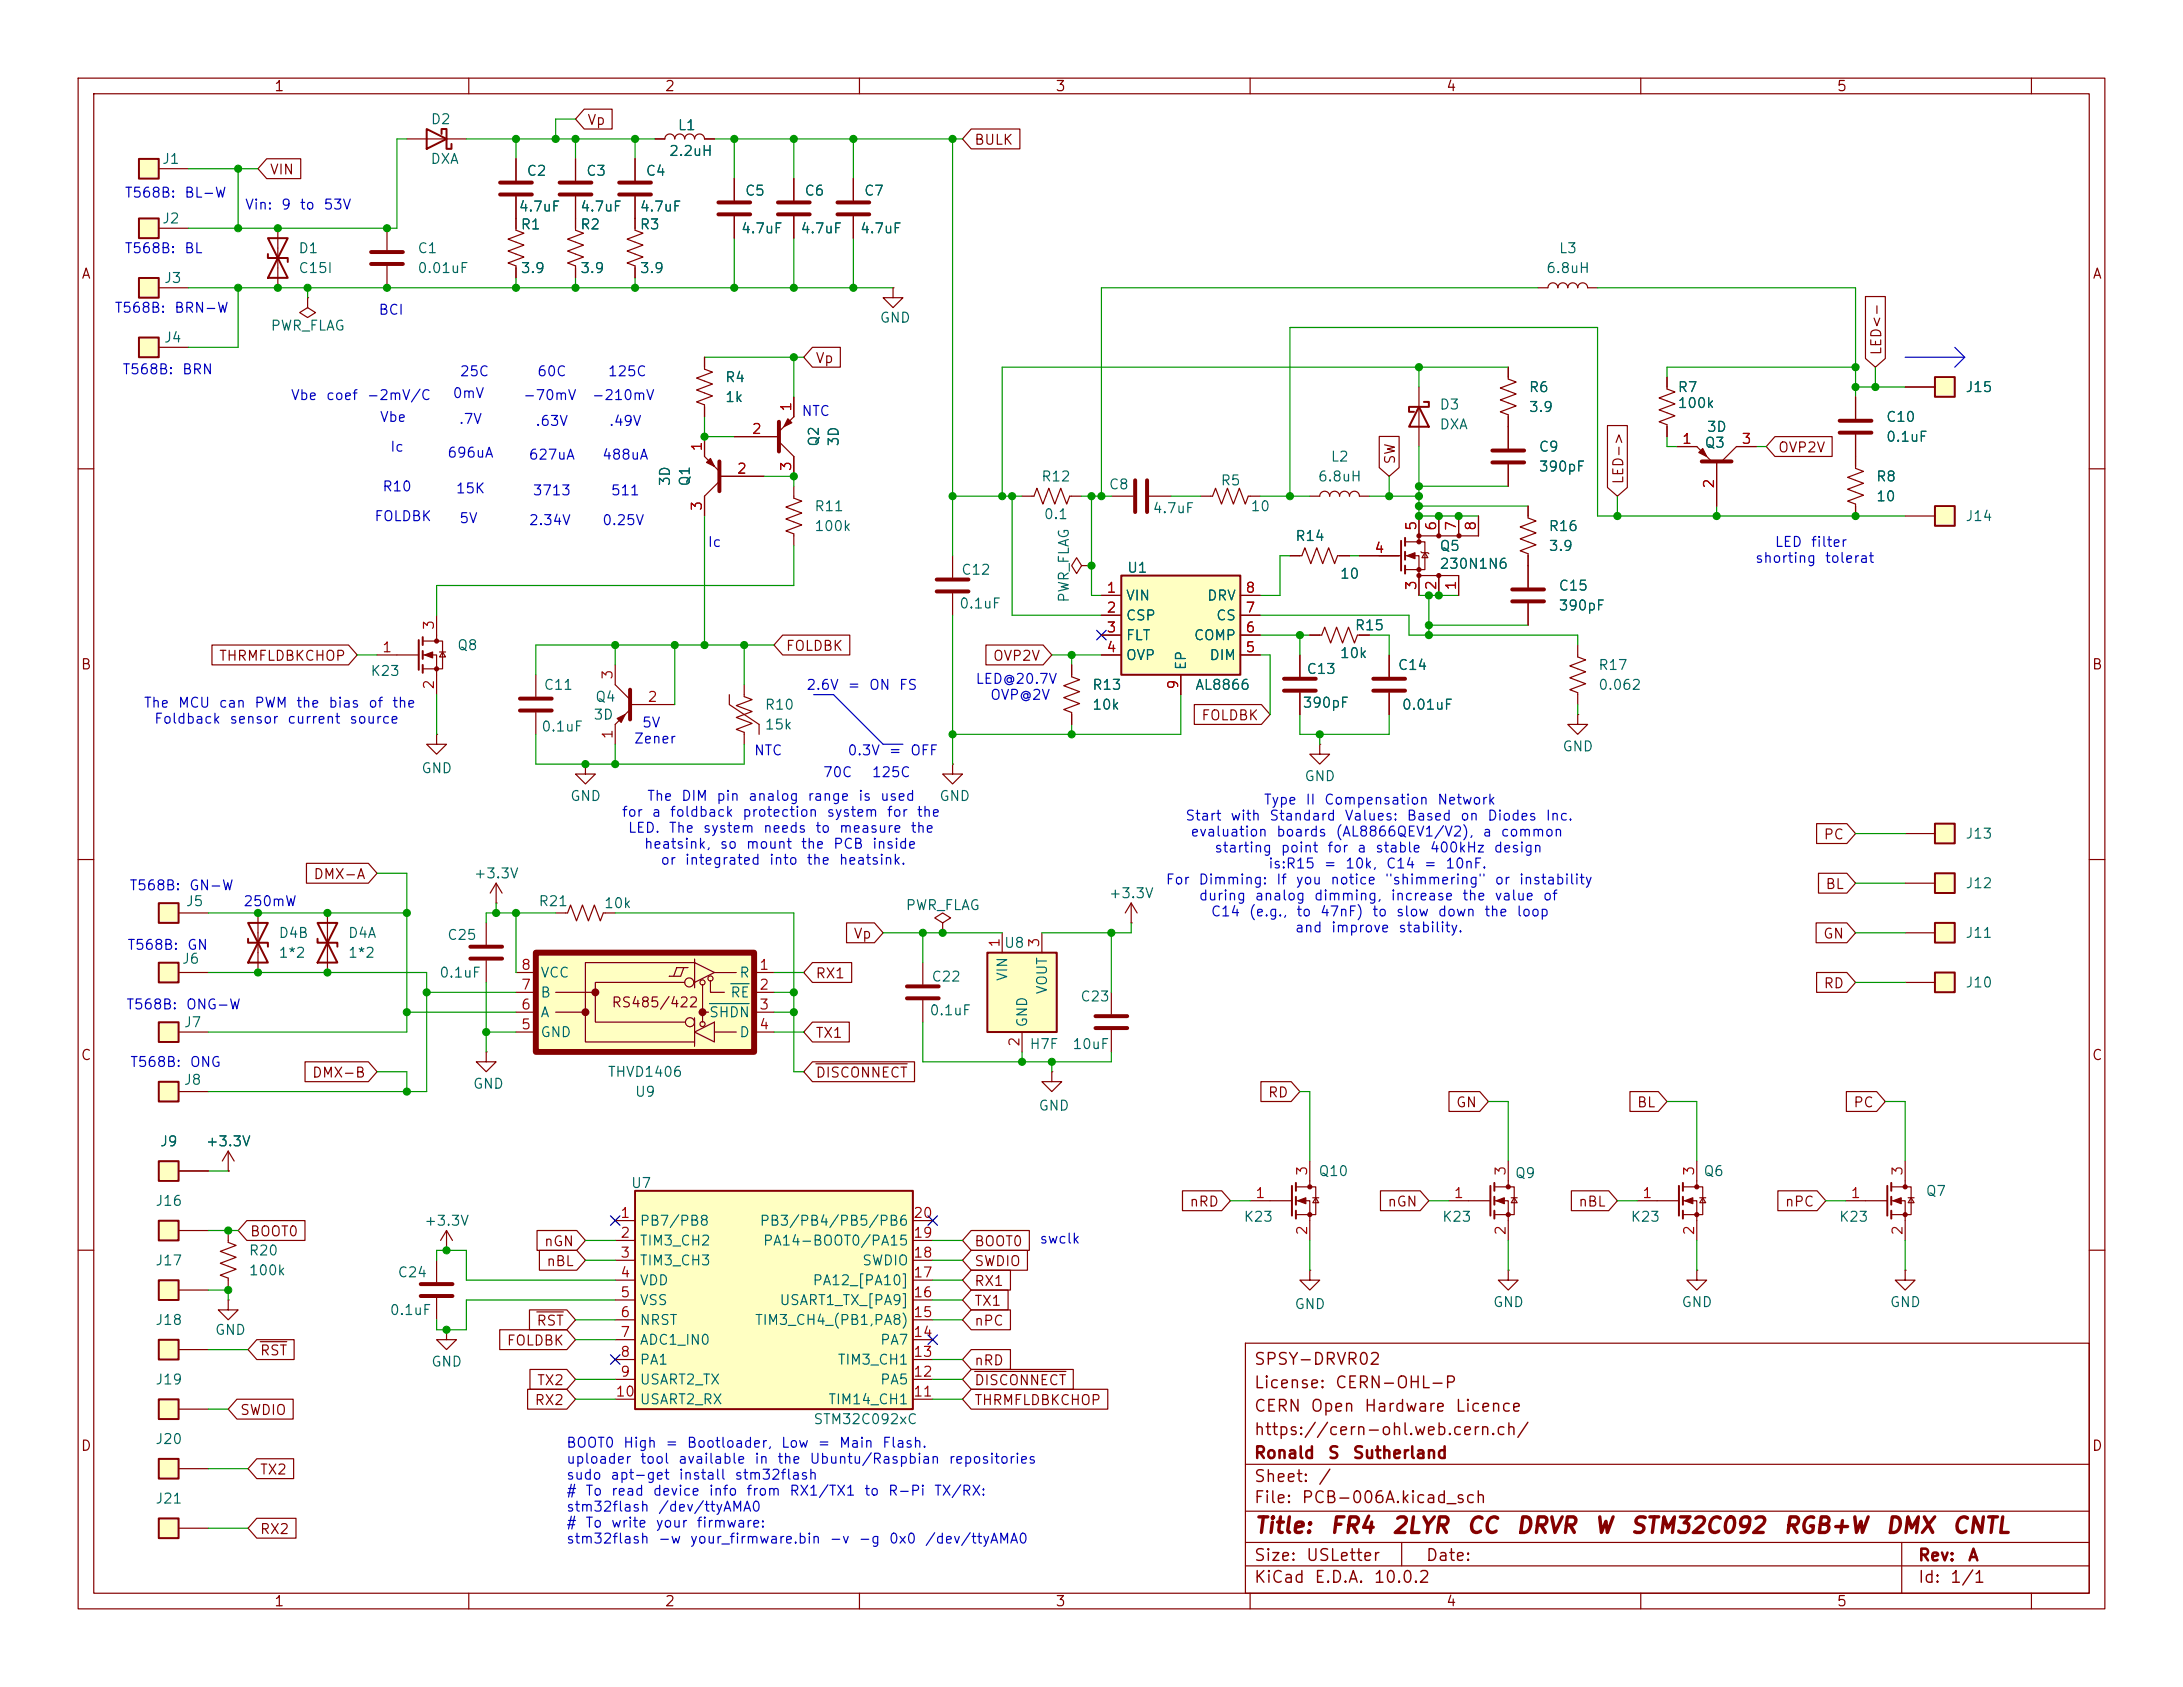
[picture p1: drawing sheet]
<svg xmlns="http://www.w3.org/2000/svg" width="279mm" height="216mm" viewBox="0 0 279 216" stroke-linecap="round" stroke-linejoin="round" font-family="sans-serif">
<defs><g id="words">
<g font-size="2" fill="#840000">
<text x="160.4" y="196.7">Title:</text>
<text x="170.1" y="196.7">FR4</text>
<text x="178" y="196.7">2LYR</text>
<text x="187.6" y="196.7">CC</text>
<text x="193.9" y="196.7">DRVR</text>
<text x="203.9" y="196.7">W</text>
<text x="208.5" y="196.7">STM32C092</text>
<text x="228.1" y="196.7">RGB+W</text>
<text x="241.2" y="196.7">DMX</text>
<text x="249.7" y="196.7">CNTL</text>
</g>
<g font-size="1.5" fill="#840000">
<text x="160.4" y="178">License:</text>
<text x="160.4" y="175">SPSY-DRVR02</text>
<text x="170.8" y="178">CERN-OHL-P</text>
<text x="160.4" y="184">https://cern-ohl.web.cern.ch/</text>
<text x="160.4" y="181">CERN</text>
<text x="167.6" y="181">Open</text>
<text x="174.5" y="181">Hardware</text>
<text x="186.2" y="181">Licence</text>
<text x="160.4" y="190">Sheet:</text>
<text x="160.4" y="187">Ronald</text>
<text x="168.6" y="190">/</text>
<text x="169.9" y="187">S</text>
<text x="173" y="187">Sutherland</text>
<text x="160.4" y="192.7">File:</text>
<text x="166.5" y="192.7">PCB-006A.kicad_sch</text>
<text x="160.4" y="202.9">KiCad</text>
<text x="160.4" y="200.1">Size:</text>
<text x="167.1" y="200.1">USLetter</text>
<text x="168.1" y="202.9">E.D.A.</text>
<text x="175.7" y="202.9">10.0.2</text>
<text x="182.4" y="200.1">Date:</text>
<text x="245.4" y="200.1">Rev:</text>
<text x="245.4" y="202.9">Id:</text>
<text x="249.5" y="202.9">1/1</text>
<text x="251.8" y="200.1">A</text>
</g>
<g font-size="1.3" fill="#840000">
<text x="35" y="12">1</text>
<text x="85" y="12">2</text>
<text x="135" y="12">3</text>
<text x="185" y="12">4</text>
<text x="235" y="12">5</text>
<text x="75.1" y="16.3">Vp</text>
<text x="34.4" y="22.7">VIN</text>
<text x="124.6" y="18.8">BULK</text>
<text x="10.3" y="36">A</text>
<text x="267.7" y="36">A</text>
<text x="104.3" y="46.8">Vp</text>
<text x="241.1" y="45.6" transform="rotate(-90 241.1 45.6)">LED&lt;-</text>
<text x="178.9" y="59.5" transform="rotate(-90 178.9 59.5)">SW</text>
<text x="227.5" y="58.2">OVP2V</text>
<text x="208.1" y="62.1" transform="rotate(-90 208.1 62.1)">LED-&gt;</text>
<text x="100.5" y="83.6">FOLDBK</text>
<text x="10.3" y="86">B</text>
<text x="27.9" y="84.9">THRMFLDBKCHOP</text>
<text x="127" y="84.9">OVP2V</text>
<text x="267.7" y="86">B</text>
<text x="153.7" y="92.5">FOLDBK</text>
<text x="233.3" y="107.7">PC</text>
<text x="40" y="112.8">DMX-A</text>
<text x="233.6" y="114.1">BL</text>
<text x="104.3" y="125.5">RX1</text>
<text x="109.2" y="120.4">Vp</text>
<text x="233.3" y="120.4">GN</text>
<text x="78.2" y="129.2">RS485/422</text>
<text x="233.3" y="126.8">RD</text>
<text x="10.3" y="136">C</text>
<text x="104.3" y="133.1">TX1</text>
<text x="267.7" y="136">C</text>
<text x="39.9" y="138.2">DMX-B</text>
<text x="104.3" y="138.2">DISCONNECT</text>
<text x="162.2" y="140.8">RD</text>
<text x="186.3" y="142">GN</text>
<text x="209.4" y="142">BL</text>
<text x="237.1" y="142">PC</text>
<text x="152.2" y="154.7">nRD</text>
<text x="177.5" y="154.7">nGN</text>
<text x="201.9" y="154.7">nBL</text>
<text x="228.4" y="154.7">nPC</text>
<text x="31.9" y="158.5">BOOT0</text>
<text x="69.5" y="159.8">nGN</text>
<text x="124.6" y="159.8">BOOT0</text>
<text x="69.9" y="162.4">nBL</text>
<text x="124.6" y="167.4">TX1</text>
<text x="124.6" y="162.4">SWDIO</text>
<text x="124.6" y="164.9">RX1</text>
<text x="33.2" y="173.8">RST</text>
<text x="64.8" y="172.5">FOLDBK</text>
<text x="68.6" y="170">RST</text>
<text x="124.6" y="170">nPC</text>
<text x="68.6" y="177.6">TX2</text>
<text x="124.6" y="175.1">nRD</text>
<text x="124.6" y="177.6">DISCONNECT</text>
<text x="10.3" y="186">D</text>
<text x="30.6" y="181.4">SWDIO</text>
<text x="68.3" y="180.1">RX2</text>
<text x="124.6" y="180.1">THRMFLDBKCHOP</text>
<text x="267.7" y="186">D</text>
<text x="33.2" y="189">TX2</text>
<text x="33.2" y="196.6">RX2</text>
<text x="35" y="205.9">1</text>
<text x="85" y="205.9">2</text>
<text x="135" y="205.9">3</text>
<text x="185" y="205.9">4</text>
<text x="235" y="205.9">5</text>
</g>
<g font-size="1.3" fill="#006464">
<text x="55" y="16.2">D2</text>
<text x="86.7" y="17">L1</text>
<text x="20.7" y="21.3">J1</text>
<text x="55" y="21.3">DXA</text>
<text x="67.3" y="22.8">C2</text>
<text x="74.9" y="22.8">C3</text>
<text x="82.6" y="22.8">C4</text>
<text x="85.5" y="20.3">2.2uH</text>
<text x="20.7" y="28.9">J2</text>
<text x="66.3" y="27.4">4.7uF</text>
<text x="66.6" y="29.7">R1</text>
<text x="74.2" y="29.7">R2</text>
<text x="74.2" y="27.4">4.7uF</text>
<text x="81.8" y="29.7">R3</text>
<text x="81.8" y="27.4">4.7uF</text>
<text x="95.3" y="25.4">C5</text>
<text x="102.9" y="25.4">C6</text>
<text x="110.5" y="25.4">C7</text>
<text x="38.1" y="32.7">D1</text>
<text x="38.1" y="35.3">C15I</text>
<text x="53.3" y="32.7">C1</text>
<text x="53.3" y="35.3">0.01uF</text>
<text x="66.6" y="35.3">3.9</text>
<text x="74.2" y="35.3">3.9</text>
<text x="81.8" y="35.3">3.9</text>
<text x="94.8" y="30.2">4.7uF</text>
<text x="102.4" y="30.2">4.7uF</text>
<text x="110" y="30.2">4.7uF</text>
<text x="197.8" y="35.3">6.8uH</text>
<text x="199.4" y="32.7">L3</text>
<text x="20.9" y="36.5">J3</text>
<text x="112.5" y="41.6">GND</text>
<text x="20.9" y="44.2">J4</text>
<text x="34.6" y="42.6">PWR_FLAG</text>
<text x="92.7" y="49.2">R4</text>
<text x="92.7" y="51.8">1k</text>
<text x="184.2" y="52.7">D3</text>
<text x="195.6" y="50.5">R6</text>
<text x="195.6" y="53">3.9</text>
<text x="214.6" y="50.5">R7</text>
<text x="214.6" y="52.5">100k</text>
<text x="251.5" y="50.5">J15</text>
<text x="105.1" y="57.3" transform="rotate(-90 105.1 57.3)">Q2</text>
<text x="107.7" y="57.2" transform="rotate(-90 107.7 57.2)">3D</text>
<text x="170.2" y="59.4">L2</text>
<text x="184.2" y="55.3">DXA</text>
<text x="196.9" y="58.1">C9</text>
<text x="218.1" y="57.6">Q3</text>
<text x="218.4" y="55.6">3D</text>
<text x="241.3" y="54.3">C10</text>
<text x="241.3" y="56.9">0.1uF</text>
<text x="86.1" y="62.3" transform="rotate(-90 86.1 62.3)">3D</text>
<text x="88.6" y="62.3" transform="rotate(-90 88.6 62.3)">Q1</text>
<text x="104.1" y="65.7">R11</text>
<text x="133.2" y="61.9">R12</text>
<text x="141.8" y="62.9">C8</text>
<text x="147.4" y="66">4.7uF</text>
<text x="156.1" y="62.4">R5</text>
<text x="160" y="65.7">10</text>
<text x="168.6" y="61.9">6.8uH</text>
<text x="196.9" y="60.7">390pF</text>
<text x="240" y="61.9">R8</text>
<text x="240" y="64.5">10</text>
<text x="104.1" y="68.3">100k</text>
<text x="133.5" y="66.8">0.1</text>
<text x="165.7" y="69.6">R14</text>
<text x="184.2" y="70.8">Q5</text>
<text x="198.1" y="68.3">R16</text>
<text x="198.1" y="70.8">3.9</text>
<text x="251.5" y="67">J14</text>
<text x="122.9" y="73.9">C12</text>
<text x="137.1" y="77.2" transform="rotate(-90 137.1 77.2)">PWR_FLAG</text>
<text x="144" y="77.2">VIN</text>
<text x="144.2" y="73.6">U1</text>
<text x="154.4" y="77.2">DRV</text>
<text x="171.4" y="74.4">10</text>
<text x="184.2" y="73.1">230N1N6</text>
<text x="199.4" y="75.9">C15</text>
<text x="58.4" y="83.5">Q8</text>
<text x="122.7" y="78.2">0.1uF</text>
<text x="144" y="79.7">CSP</text>
<text x="144" y="82.3">FLT</text>
<text x="152.7" y="82.3">COMP</text>
<text x="155.6" y="79.7">CS</text>
<text x="173.3" y="81">R15</text>
<text x="199.4" y="78.4">390pF</text>
<text x="47.3" y="86.8">K23</text>
<text x="69.5" y="88.6">C11</text>
<text x="139.7" y="88.6">R13</text>
<text x="144" y="84.8">OVP</text>
<text x="152.1" y="85.9" transform="rotate(-90 152.1 85.9)">EP</text>
<text x="152.9" y="88.6">AL8866</text>
<text x="154.7" y="84.8">DIM</text>
<text x="167.1" y="86.6">C13</text>
<text x="171.4" y="84.5">10k</text>
<text x="178.8" y="86.1">C14</text>
<text x="204.5" y="86.1">R17</text>
<text x="204.5" y="88.6">0.062</text>
<text x="69.2" y="93.9">0.1uF</text>
<text x="75.9" y="92.4">3D</text>
<text x="76.1" y="90.1">Q4</text>
<text x="97.8" y="93.7">15k</text>
<text x="97.8" y="91.1">R10</text>
<text x="139.7" y="91.1">10k</text>
<text x="166.6" y="90.9">390pF</text>
<text x="179.3" y="91.1">0.01uF</text>
<text x="53.8" y="99.3">GND</text>
<text x="166.9" y="100.3">GND</text>
<text x="199.9" y="96.5">GND</text>
<text x="72.9" y="102.8">GND</text>
<text x="120.1" y="102.8">GND</text>
<text x="251.5" y="107.6">J13</text>
<text x="60.6" y="112.7">+3.3V</text>
<text x="251.5" y="114">J12</text>
<text x="23.7" y="116.3">J5</text>
<text x="68.8" y="116.3">R21</text>
<text x="77.2" y="116.5">10k</text>
<text x="115.8" y="116.8">PWR_FLAG</text>
<text x="141.8" y="115.3">+3.3V</text>
<text x="23.2" y="123.7">J6</text>
<text x="35.6" y="120.4">D4B</text>
<text x="35.6" y="122.9">1*2</text>
<text x="44.5" y="120.4">D4A</text>
<text x="44.5" y="122.9">1*2</text>
<text x="56.1" y="125.4">0.1uF</text>
<text x="57.2" y="120.6">C25</text>
<text x="69.1" y="125.4">VCC</text>
<text x="94.5" y="125.4">R</text>
<text x="119.1" y="125.9">C22</text>
<text x="128.4" y="121.6">U8</text>
<text x="129.2" y="125.7" transform="rotate(-90 129.2 125.7)">VIN</text>
<text x="251.5" y="120.3">J11</text>
<text x="23.4" y="131.8">J7</text>
<text x="69.1" y="130.5">A</text>
<text x="69.1" y="128">B</text>
<text x="90.7" y="130.5">SHDN</text>
<text x="93.4" y="128">RE</text>
<text x="118.9" y="130.3">0.1uF</text>
<text x="131.8" y="131.6" transform="rotate(-90 131.8 131.6)">GND</text>
<text x="134.3" y="127.3" transform="rotate(-90 134.3 127.3)">VOUT</text>
<text x="138.2" y="128.5">C23</text>
<text x="251.5" y="126.7">J10</text>
<text x="69.1" y="133.1">GND</text>
<text x="94.5" y="133.1">D</text>
<text x="131.7" y="134.6">H7F</text>
<text x="137.2" y="134.6">10uF</text>
<text x="23.4" y="139.1">J8</text>
<text x="60.4" y="139.7">GND</text>
<text x="77.7" y="138.1">THVD1406</text>
<text x="81.2" y="140.7">U9</text>
<text x="132.8" y="142.4">GND</text>
<text x="20.4" y="147">J9</text>
<text x="26.3" y="147">+3.3V</text>
<text x="19.8" y="154.6">J16</text>
<text x="80.7" y="152.4">U7</text>
<text x="168.7" y="150.8">Q10</text>
<text x="193.8" y="151.1">Q9</text>
<text x="217.9" y="150.8">Q6</text>
<text x="246.4" y="153.4">Q7</text>
<text x="31.8" y="161">R20</text>
<text x="54.2" y="157.2">+3.3V</text>
<text x="81.8" y="157.2">PB7/PB8</text>
<text x="81.8" y="159.7">TIM3_CH2</text>
<text x="97.1" y="157.2">PB3/PB4/PB5/PB6</text>
<text x="97.6" y="159.7">PA14-BOOT0/PA15</text>
<text x="159.1" y="156.7">K23</text>
<text x="184.5" y="156.7">K23</text>
<text x="208.6" y="156.7">K23</text>
<text x="235.3" y="156.7">K23</text>
<text x="19.8" y="162.3">J17</text>
<text x="31.8" y="163.5">100k</text>
<text x="50.8" y="163.8">C24</text>
<text x="81.8" y="162.3">TIM3_CH3</text>
<text x="81.8" y="164.8">VDD</text>
<text x="81.8" y="167.3">VSS</text>
<text x="99.7" y="167.3">USART1_TX_[PA9]</text>
<text x="103.9" y="164.8">PA12_[PA10]</text>
<text x="110.3" y="162.3">SWDIO</text>
<text x="165.6" y="167.8">GND</text>
<text x="191" y="167.6">GND</text>
<text x="215.1" y="167.6">GND</text>
<text x="241.8" y="167.6">GND</text>
<text x="19.8" y="169.9">J18</text>
<text x="27.4" y="171.2">GND</text>
<text x="49.8" y="168.6">0.1uF</text>
<text x="81.8" y="169.9">NRST</text>
<text x="81.8" y="172.4">ADC1_IN0</text>
<text x="96.5" y="169.9">TIM3_CH4_(PB1,PA8)</text>
<text x="112.6" y="172.4">PA7</text>
<text x="19.8" y="177.5">J19</text>
<text x="55.1" y="175.2">GND</text>
<text x="81.8" y="175">PA1</text>
<text x="81.8" y="177.5">USART2_TX</text>
<text x="107.1" y="175">TIM3_CH1</text>
<text x="112.6" y="177.5">PA5</text>
<text x="19.8" y="185.1">J20</text>
<text x="81.8" y="180">USART2_RX</text>
<text x="104" y="182.6">STM32C092xC</text>
<text x="105.9" y="180">TIM14_CH1</text>
<text x="19.8" y="192.7">J21</text>
</g>
<g font-size="1.3" fill="#0000c2">
<text x="15.9" y="25.6">T568B:</text>
<text x="23.5" y="25.6">BL-W</text>
<text x="31.3" y="27.1">Vin:</text>
<text x="35.9" y="27.1">9</text>
<text x="38.3" y="27.1">to</text>
<text x="41.3" y="27.1">53V</text>
<text x="15.9" y="32.7">T568B:</text>
<text x="23.5" y="32.7">BL</text>
<text x="14.6" y="40.3">T568B:</text>
<text x="22.2" y="40.3">BRN-W</text>
<text x="48.4" y="40.6">BCI</text>
<text x="15.6" y="48.2">T568B:</text>
<text x="23.2" y="48.2">BRN</text>
<text x="37.1" y="51.5">Vbe</text>
<text x="41.6" y="51.5">coef</text>
<text x="46.9" y="51.5">-2mV/C</text>
<text x="57.8" y="51.3">0mV</text>
<text x="58.8" y="48.5">25C</text>
<text x="66.9" y="51.5">-70mV</text>
<text x="68.7" y="48.5">60C</text>
<text x="75.7" y="51.5">-210mV</text>
<text x="77.7" y="48.5">125C</text>
<text x="102.5" y="53.6">NTC</text>
<text x="48.5" y="54.3">Vbe</text>
<text x="49.9" y="58.1">Ic</text>
<text x="57.2" y="58.9">696uA</text>
<text x="58.6" y="54.6">.7V</text>
<text x="67.6" y="59.1">627uA</text>
<text x="68.5" y="54.8">.63V</text>
<text x="77" y="59.1">488uA</text>
<text x="77.9" y="54.8">.49V</text>
<text x="48.9" y="63.2">R10</text>
<text x="58.3" y="63.5">15K</text>
<text x="68.1" y="63.7">3713</text>
<text x="78.1" y="63.7">511</text>
<text x="47.8" y="67">FOLDBK</text>
<text x="58.7" y="67.3">5V</text>
<text x="67.6" y="67.5">2.34V</text>
<text x="77" y="67.5">0.25V</text>
<text x="90.5" y="70.3">Ic</text>
<text x="227.1" y="70.3">LED</text>
<text x="231.7" y="70.3">filter</text>
<text x="224.6" y="72.4">shorting</text>
<text x="233.5" y="72.4">tolerat</text>
<text x="103.1" y="88.6">2.6V</text>
<text x="108.4" y="88.6">=</text>
<text x="111.1" y="88.6">ON</text>
<text x="115" y="88.6">FS</text>
<text x="124.8" y="87.8">LED@20.7V</text>
<text x="126.6" y="89.9">OVP@2V</text>
<text x="18.3" y="90.9">The</text>
<text x="19.6" y="92.9">Foldback</text>
<text x="22.7" y="90.9">MCU</text>
<text x="27.9" y="90.9">can</text>
<text x="29.3" y="92.9">sensor</text>
<text x="32.5" y="90.9">PWM</text>
<text x="36.7" y="92.9">current</text>
<text x="37.8" y="90.9">the</text>
<text x="41.9" y="90.9">bias</text>
<text x="44.6" y="92.9">source</text>
<text x="47" y="90.9">of</text>
<text x="50.1" y="90.9">the</text>
<text x="81.1" y="95.5">Zener</text>
<text x="82.1" y="93.4">5V</text>
<text x="96.4" y="97">NTC</text>
<text x="105.2" y="99.8">70C</text>
<text x="108.4" y="97">0.3V</text>
<text x="111.5" y="99.8">125C</text>
<text x="113.7" y="97">=</text>
<text x="116.4" y="97">OFF</text>
<text x="79.5" y="104.8">for</text>
<text x="80.3" y="106.9">LED.</text>
<text x="82.7" y="102.8">The</text>
<text x="83.3" y="104.8">a</text>
<text x="85.5" y="106.9">The</text>
<text x="85.6" y="104.8">foldback</text>
<text x="87.1" y="102.8">DIM</text>
<text x="89.9" y="106.9">system</text>
<text x="91.6" y="102.8">pin</text>
<text x="94.9" y="104.8">protection</text>
<text x="95.7" y="102.8">analog</text>
<text x="97.6" y="106.9">needs</text>
<text x="103.3" y="102.8">range</text>
<text x="104.3" y="106.9">to</text>
<text x="105.7" y="104.8">system</text>
<text x="107.3" y="106.9">measure</text>
<text x="109.7" y="102.8">is</text>
<text x="112.6" y="102.8">used</text>
<text x="113.4" y="104.8">for</text>
<text x="116.5" y="106.9">the</text>
<text x="117.2" y="104.8">the</text>
<text x="151.6" y="105.3">Start</text>
<text x="152.3" y="107.4">evaluation</text>
<text x="157.4" y="105.3">with</text>
<text x="161.7" y="103.3">Type</text>
<text x="162.4" y="105.3">Standard</text>
<text x="163.3" y="107.4">boards</text>
<text x="167" y="103.3">II</text>
<text x="169.4" y="103.3">Compensation</text>
<text x="170.8" y="107.4">(AL8866QEV1/V2),</text>
<text x="172" y="105.3">Values:</text>
<text x="180" y="105.3">Based</text>
<text x="183.9" y="103.3">Network</text>
<text x="186.8" y="105.3">on</text>
<text x="189.7" y="107.4">a</text>
<text x="190.3" y="105.3">Diodes</text>
<text x="192" y="107.4">common</text>
<text x="197.7" y="105.3">Inc.</text>
<text x="82.3" y="108.9">heatsink,</text>
<text x="84.5" y="111">or</text>
<text x="87.6" y="111">integrated</text>
<text x="92" y="108.9">so</text>
<text x="95.4" y="108.9">mount</text>
<text x="98.3" y="111">into</text>
<text x="102.4" y="108.9">the</text>
<text x="103.1" y="111">the</text>
<text x="106.6" y="108.9">PCB</text>
<text x="107.3" y="111">heatsink.</text>
<text x="111.5" y="108.9">inside</text>
<text x="149.1" y="113.5">For</text>
<text x="153.3" y="113.5">Dimming:</text>
<text x="155.3" y="109.4">starting</text>
<text x="162.2" y="111.5">is:R15</text>
<text x="163.2" y="113.5">If</text>
<text x="163.8" y="109.4">point</text>
<text x="165.7" y="113.5">you</text>
<text x="169.3" y="111.5">=</text>
<text x="169.8" y="109.4">for</text>
<text x="170.2" y="113.5">notice</text>
<text x="172.1" y="111.5">10k,</text>
<text x="173.6" y="109.4">a</text>
<text x="175.9" y="109.4">stable</text>
<text x="177.2" y="113.5">&quot;shimmering&quot;</text>
<text x="177.3" y="111.5">C14</text>
<text x="182.2" y="111.5">=</text>
<text x="182.9" y="109.4">400kHz</text>
<text x="184.9" y="111.5">10nF.</text>
<text x="191.1" y="109.4">design</text>
<text x="191.2" y="113.5">or</text>
<text x="194.3" y="113.5">instability</text>
<text x="16.5" y="114.3">T568B:</text>
<text x="24.1" y="114.3">GN-W</text>
<text x="31.1" y="116.3">250mW</text>
<text x="153.3" y="115.6">during</text>
<text x="154.9" y="117.6">C14</text>
<text x="159.7" y="117.6">(e.g.,</text>
<text x="160.5" y="115.6">analog</text>
<text x="165.7" y="119.6">and</text>
<text x="165.8" y="117.6">to</text>
<text x="168.1" y="115.6">dimming,</text>
<text x="168.9" y="117.6">47nF)</text>
<text x="170.3" y="119.6">improve</text>
<text x="175.5" y="117.6">to</text>
<text x="177.9" y="115.6">increase</text>
<text x="178.6" y="117.6">slow</text>
<text x="178.9" y="119.6">stability.</text>
<text x="183.9" y="117.6">down</text>
<text x="187.1" y="115.6">the</text>
<text x="189.9" y="117.6">the</text>
<text x="191.2" y="115.6">value</text>
<text x="194" y="117.6">loop</text>
<text x="197.4" y="115.6">of</text>
<text x="16.2" y="121.9">T568B:</text>
<text x="23.9" y="121.9">GN</text>
<text x="16.1" y="129.5">T568B:</text>
<text x="23.7" y="129.5">ONG-W</text>
<text x="16.6" y="136.9">T568B:</text>
<text x="24.2" y="136.9">ONG</text>
<text x="133" y="159.5">swclk</text>
<text x="72.4" y="185.6">BOOT0</text>
<text x="79.7" y="185.6">High</text>
<text x="85.1" y="185.6">=</text>
<text x="87.8" y="185.6">Bootloader,</text>
<text x="99.9" y="185.6">Low</text>
<text x="104.6" y="185.6">=</text>
<text x="107.3" y="185.6">Main</text>
<text x="112.8" y="185.6">Flash.</text>
<text x="72.4" y="187.6">uploader</text>
<text x="72.4" y="189.7">sudo</text>
<text x="72.4" y="191.7">#</text>
<text x="74.8" y="191.7">To</text>
<text x="78" y="189.7">apt-get</text>
<text x="78.1" y="191.7">read</text>
<text x="81.8" y="187.6">tool</text>
<text x="83.5" y="191.7">device</text>
<text x="86.7" y="187.6">available</text>
<text x="86.8" y="189.7">install</text>
<text x="90.6" y="191.7">info</text>
<text x="93.9" y="189.7">stm32flash</text>
<text x="95.4" y="191.7">from</text>
<text x="96.5" y="187.6">in</text>
<text x="99.4" y="187.6">the</text>
<text x="100.9" y="191.7">RX1/TX1</text>
<text x="103.5" y="187.6">Ubuntu/Raspbian</text>
<text x="110.5" y="191.7">to</text>
<text x="113.6" y="191.7">R-Pi</text>
<text x="119.5" y="191.7">TX/RX:</text>
<text x="121.3" y="187.6">repositories</text>
<text x="72.4" y="193.8">stm32flash</text>
<text x="72.4" y="195.8">#</text>
<text x="72.4" y="197.9">stm32flash</text>
<text x="74.8" y="195.8">To</text>
<text x="78.1" y="195.8">write</text>
<text x="83.8" y="195.8">your</text>
<text x="84.1" y="193.8">/dev/ttyAMA0</text>
<text x="84.1" y="197.9">-w</text>
<text x="88.2" y="197.9">your_firmware.bin</text>
<text x="89" y="195.8">firmware:</text>
<text x="106.1" y="197.9">-v</text>
<text x="109.8" y="197.9">-g</text>
<text x="113.7" y="197.9">0x0</text>
<text x="118.3" y="197.9">/dev/ttyAMA0</text>
</g>
<g font-size="1.3" fill="#a90000">
<text x="101.6" y="52.8" transform="rotate(-90 101.6 52.8)">1</text>
<text x="90.1" y="57.9" transform="rotate(-90 90.1 57.9)">1</text>
<text x="96.1" y="55.9">2</text>
<text x="215.2" y="57.1">1</text>
<text x="222.8" y="57.1">3</text>
<text x="90.1" y="65.5" transform="rotate(-90 90.1 65.5)">3</text>
<text x="94.2" y="60.9">2</text>
<text x="101.6" y="60.4" transform="rotate(-90 101.6 60.4)">3</text>
<text x="219.7" y="62.6" transform="rotate(-90 219.7 62.6)">2</text>
<text x="175.8" y="71.1">4</text>
<text x="181.6" y="68" transform="rotate(-90 181.6 68)">5</text>
<text x="184.1" y="68" transform="rotate(-90 184.1 68)">6</text>
<text x="186.7" y="68" transform="rotate(-90 186.7 68)">7</text>
<text x="189.2" y="68" transform="rotate(-90 189.2 68)">8</text>
<text x="141.5" y="76.2">1</text>
<text x="159.3" y="76.2">8</text>
<text x="181.6" y="75.6" transform="rotate(-90 181.6 75.6)">3</text>
<text x="184.1" y="75.6" transform="rotate(-90 184.1 75.6)">2</text>
<text x="186.7" y="75.6" transform="rotate(-90 186.7 75.6)">1</text>
<text x="48.8" y="83.8">1</text>
<text x="55.9" y="80.7" transform="rotate(-90 55.9 80.7)">3</text>
<text x="141.5" y="78.7">2</text>
<text x="141.5" y="81.3">3</text>
<text x="141.5" y="83.8">4</text>
<text x="159.3" y="83.8">5</text>
<text x="159.3" y="81.3">6</text>
<text x="159.3" y="78.7">7</text>
<text x="55.9" y="88.3" transform="rotate(-90 55.9 88.3)">2</text>
<text x="78.7" y="87.1" transform="rotate(-90 78.7 87.1)">3</text>
<text x="151.1" y="88.3" transform="rotate(-90 151.1 88.3)">9</text>
<text x="78.7" y="94.7" transform="rotate(-90 78.7 94.7)">1</text>
<text x="82.8" y="90.1">2</text>
<text x="66.6" y="124.4">8</text>
<text x="97.1" y="124.4">1</text>
<text x="128.2" y="121.4" transform="rotate(-90 128.2 121.4)">1</text>
<text x="133.3" y="121.4" transform="rotate(-90 133.3 121.4)">3</text>
<text x="66.6" y="129.5">6</text>
<text x="66.6" y="127">7</text>
<text x="97.1" y="127">2</text>
<text x="97.1" y="129.5">3</text>
<text x="66.6" y="132.1">5</text>
<text x="97.1" y="132.1">4</text>
<text x="130.8" y="134.1" transform="rotate(-90 130.8 134.1)">2</text>
<text x="160.6" y="153.6">1</text>
<text x="167.6" y="150.6" transform="rotate(-90 167.6 150.6)">3</text>
<text x="186" y="153.6">1</text>
<text x="193" y="150.6" transform="rotate(-90 193 150.6)">3</text>
<text x="210.1" y="153.6">1</text>
<text x="217.1" y="150.6" transform="rotate(-90 217.1 150.6)">3</text>
<text x="236.8" y="153.6">1</text>
<text x="243.8" y="150.6" transform="rotate(-90 243.8 150.6)">3</text>
<text x="79.3" y="156.2">1</text>
<text x="79.3" y="158.7">2</text>
<text x="79.3" y="161.3">3</text>
<text x="116.8" y="161.3">18</text>
<text x="116.8" y="158.7">19</text>
<text x="116.8" y="156.2">20</text>
<text x="167.6" y="158.2" transform="rotate(-90 167.6 158.2)">2</text>
<text x="193" y="158.2" transform="rotate(-90 193 158.2)">2</text>
<text x="217.1" y="158.2" transform="rotate(-90 217.1 158.2)">2</text>
<text x="243.8" y="158.2" transform="rotate(-90 243.8 158.2)">2</text>
<text x="79.3" y="163.8">4</text>
<text x="79.3" y="166.3">5</text>
<text x="116.8" y="166.3">16</text>
<text x="116.8" y="163.8">17</text>
<text x="79.3" y="168.9">6</text>
<text x="79.3" y="171.4">7</text>
<text x="79.3" y="174">8</text>
<text x="116.8" y="174">13</text>
<text x="116.8" y="171.4">14</text>
<text x="116.8" y="168.9">15</text>
<text x="78.7" y="179">10</text>
<text x="79.3" y="176.5">9</text>
<text x="116.8" y="179">11</text>
<text x="116.8" y="176.5">12</text>
</g>
</g></defs>
<g fill="none" stroke="#840000" stroke-width=".15">
<path d="M10 10h259.4v195.9h-259.4zM12 12h255.4v191.9h-255.4zM60 10v2M110 10v2M160 10v2M210 10v2M260 10v2M213.4 48.3v1.5l1 .4-2.1 .7 2.1 .8-2.1 .8 2.1 .7-2.1 .8 1.1 .4v1.5M10 60h2M267.4 60h2M10 110h2M267.4 110h2"/>
<path d="M142.2 127v2.8M142.2 131.8v2.8M10 160h2M159.4 171.9h108v32h-108zM267.4 160h2M159.4 197.4h108M159.4 193.4h108M159.4 187.4h108M179.4 197.4v3M243.4 197.4v6.5M60 203.9v2M110 203.9v2"/>
<path d="M159.4 200.4h108M160 203.9v2M210 203.9v2M260 203.9v2"/>
</g>
<path d="M140.2 130h4.1M140.2 131.6h4.1" fill="none" stroke="#840000" stroke-width=".51"/>
<path d="M68.6 121.9h27.9v12.7h-27.9z" fill="#ffffc2"/>
<g fill="none" stroke="#840000" stroke-width=".15">
<path d="M165.1 71.1h1.5l.4-1 .8 2 .7-2 .8 2 .8-2 .7 2 .4-1h1.5M66 132.1h2.6M66 124.5h2.6M66 127h2.6M66 129.5h2.6M71.1 127h5.1M71.1 129.5h3.8M85.7 124.9h1.4M86.6 123.9l-.4 1M86.6 123.8h1.5M87.5 123.9l-.4 1M87.6 125.7h-11.4v5.1h11.4"/>
<path d="M88.9 130.3v3.6M88.9 123.2l2.5 1.3-2.5 1.2zM88.9 132.1l2.5-1.3v2.6zM88.9 122.7v.5h-14v10.2h14M88.9 125.7v.7M89.9 126v3.5M90.7 129.5h-.8v1.3M90.9 125.5v1.5h1.8M91.4 132.1h2.8M91.4 124.5h2.8M96.5 132.1h2.6M96.5 124.5h2.6"/>
<path d="M96.5 127h2.6M96.5 129.5h2.6"/>
<circle cx="88.2" cy="125.7" r=".58"/>
<circle cx="88.3" cy="130.8" r=".58"/>
<circle cx="89.9" cy="131.1" r=".32"/>
<circle cx="89.9" cy="125.7" r=".32"/>
<circle cx="90.9" cy="125.2" r=".32"/>
</g>
<path d="M68.6 121.9h27.9v12.7h-27.9z" fill="none" stroke="#840000" stroke-width=".76"/>
<g fill="#840000" stroke="#840000" stroke-width=".51">
<circle cx="89.9" cy="129.5" r=".25"/>
<circle cx="76.2" cy="127" r=".25"/>
<circle cx="74.9" cy="129.5" r=".25"/>
</g>
<path d="M90.8 128.4h5.1M93.5 125.9h2.4" fill="none" stroke="#006464" stroke-width=".15"/>
<path d="M247.6 118.1h2.6v2.5h-2.6z" fill="#ffffc2"/>
<path d="M247.6 118.1h2.6v2.5h-2.6zM190.8 151.8v3.8M191.3 151.4v1M191.3 153.2v1M191.3 154.9v1.1" fill="none" stroke="#840000" stroke-width=".25"/>
<path d="M114.3 36.8v1.3h1.3l-1.3 1.3-1.3-1.3h1.3M114.3 36.8h.1M237.5 58.4v1.5l1 .4-2 .8 2 .7-2 .8 2 .8-2 .7 1 .4v1.5M142.2 63.5h2.8M147.1 63.5h2.8M243.8 119.4h3.8M185.4 153.7h5.4M191.3 151.9h2.5v3.5h-2.5M191.3 153.7h1.7v5.1M193 148.6v3.3M193.4 153.3h.8M193.8 153.3l.4 .6h-.8z" fill="none" stroke="#840000" stroke-width=".15"/>
<path d="M145.3 61.5v4M146.8 61.5v4" fill="none" stroke="#840000" stroke-width=".51"/>
<g fill="#840000" stroke="#840000" stroke-width=".15">
<path d="M191.5 153.7l1-.4v.8z"/>
<circle cx="193" cy="151.9" r=".25"/>
<circle cx="193" cy="155.4" r=".25"/>
</g>
<path d="M247.6 111.8h2.6v2.5h-2.6z" fill="#ffffc2"/>
<path d="M247.6 111.8h2.6v2.5h-2.6z" fill="none" stroke="#840000" stroke-width=".25"/>
<path d="M243.8 113h3.8" fill="none" stroke="#840000" stroke-width=".15"/>
<path d="M247.6 124.5h2.6v2.5h-2.6z" fill="#ffffc2"/>
<path d="M247.6 124.5h2.6v2.5h-2.6z" fill="none" stroke="#840000" stroke-width=".25"/>
<path d="M243.8 125.7h3.8" fill="none" stroke="#840000" stroke-width=".15"/>
<path d="M247.6 105.4h2.6v2.5h-2.6z" fill="#ffffc2"/>
<path d="M247.6 105.4h2.6v2.5h-2.6zM241.6 151.8v3.8M242.1 151.4v1M242.1 153.2v1M242.1 154.9v1.1" fill="none" stroke="#840000" stroke-width=".25"/>
<g fill="none" stroke="#840000" stroke-width=".15">
<path d="M83.8 17.8h1.3a.64 .64 0 0 1 .6-.7 .64 .64 0 0 1 .7 .7 .64 .64 0 0 1 .6-.7 .64 .64 0 0 1 .6 .7 .64 .64 0 0 1 .7-.7 .64 .64 0 0 1 .6 .7 .64 .64 0 0 1 .6-.7 .64 .64 0 0 1 .7 .7h1.2M39.4 38.1v1.3l1 .6-1 .6-1-.6 1-.6M39.4 38.1h.1M196.8 36.8h1.3a.64 .64 0 0 1 .7-.6 .64 .64 0 0 1 .6 .6 .64 .64 0 0 1 .6-.6 .64 .64 0 0 1 .7 .6 .64 .64 0 0 1 .6-.6 .64 .64 0 0 1 .6 .6 .64 .64 0 0 1 .7-.6 .64 .64 0 0 1 .6 .6h1.3M130.8 63.5h1.5l.4-1 .8 2 .7-2 .8 2 .8-2 .7 2 .4-1h1.5M138.4 72.4l-.6-1-.6 1 .6 1 .6-1h1.3M139.7 72.4h.1M153.7 63.5h1.5l.4-1 .7 2 .8-2 .8 2 .7-2 .8 2 .4-1h1.5M137.2 85.1v1.5l1 .4-2.1 .8 2.1 .7-2.1 .8 2.1 .7-2.1 .8 1.1 .4v1.5M201.9 82.6v1.5l1 .4-2 .7 2 .8-2 .7 2 .8-2 .8 1 .3v1.6M144.8 118.1h.1M144.8 115.6l-.8 1.2"/>
<path d="M144.8 115.6l.7 1.2M144.8 115.6v2.5M243.8 106.7h3.8M236.2 153.7h5.4M242.1 151.9h2.5v3.5h-2.5M242.1 153.7h1.7v5.1M243.8 148.6v3.3M244.2 153.3h.8M244.6 153.3l.4 .6h-.8z"/>
</g>
<g fill="#840000" stroke="#840000" stroke-width=".15">
<path d="M242.3 153.7l1-.4v.8z"/>
<circle cx="243.8" cy="151.9" r=".25"/>
<circle cx="243.8" cy="155.4" r=".25"/>
</g>
<path d="M20.3 115.6h2.6v2.5h-2.6z" fill="#ffffc2"/>
<path d="M53.6 81.9v3.8M54.1 81.5v1.1M54.1 83.3v1M54.1 85.1v1M20.3 115.6h2.6v2.5h-2.6zM165.4 151.8v3.8M165.9 151.4v1M165.9 153.2v1M165.9 154.9v1.1" fill="none" stroke="#840000" stroke-width=".25"/>
<g fill="none" stroke="#840000" stroke-width=".15">
<path d="M73.7 20.3v2.8M73.7 25.1v2.8M81.3 20.3v2.8M81.3 25.1v2.8M101.6 22.9v2.8M101.6 27.7v2.8M109.2 22.9v2.8M109.2 27.7v2.8M90.2 55.9v2.5l1.9 1.9M193 47v1.5l1.1 .4-2.1 .8 2.1 .7-2.1 .8 2.1 .7-2.1 .8 1 .4v1.5M55.9 78.7v3.3M92.1 61.6l-1.9 1.9v2.5"/>
<path d="M92.1 61h5.7M167.6 63.5h1.3a.64 .64 0 0 1 .6-.6 .64 .64 0 0 1 .7 .6 .64 .64 0 0 1 .6-.6 .64 .64 0 0 1 .6 .6 .64 .64 0 0 1 .7-.6 .64 .64 0 0 1 .6 .6 .64 .64 0 0 1 .7-.6 .64 .64 0 0 1 .6 .6h1.3M48.3 83.8h5.3M54.1 82h2.5v3.6h-2.5M54.1 83.8h1.8v5.1M55.9 94v1.3h1.2l-1.2 1.2-1.3-1.2h1.3M55.9 94h.1M56.3 83.4h.7M56.6 83.4l.4 .7h-.7zM68.6 86.4v2.8M68.6 91.2v2.8M74.9 97.8v1.3h1.3l-1.3 1.2-1.2-1.2h1.2"/>
<path d="M74.9 97.8h.1M22.9 116.8h3.8M63.5 115.6h.1M63.5 113l-.8 1.3M63.5 113l.8 1.3M63.5 113v2.6M71.1 116.8h1.5l.4-1 .8 2.1 .7-2.1 .8 2.1 .8-2.1 .7 2.1 .4-1.1h1.5M160 153.7h5.4M165.9 151.9h2.5v3.5h-2.5M165.9 153.7h1.7v5.1M167.6 148.6v3.3M168 153.3h.8"/>
<path d="M168.4 153.3l.4 .6h-.8zM167.6 162.6v1.2h1.3l-1.3 1.3-1.2-1.3h1.2M167.6 162.6h.1M193 162.6v1.2h1.3l-1.3 1.3-1.2-1.3h1.2M193 162.6h.1M243.8 162.6v1.2h1.3l-1.3 1.3-1.2-1.3h1.2M243.8 162.6h.1"/>
</g>
<path d="M71.6 23.4h4.1M71.6 24.9h4.1M79.2 23.4h4.1M79.2 24.9h4.1M99.6 25.9h4M99.6 27.4h4M107.2 25.9h4.1M107.2 27.4h4.1M92.1 59.1v3.8M66.5 90.9h4.1M66.5 89.4h4.1" fill="none" stroke="#840000" stroke-width=".51"/>
<g fill="#840000" stroke="#840000" stroke-width=".15">
<path d="M90.4 59.2l.5-.5 .5 1z"/>
<path d="M54.4 83.8l1-.4v.8z"/>
<path d="M166.1 153.7l1-.4v.8z"/>
<circle cx="55.9" cy="82" r=".25"/>
<circle cx="55.9" cy="85.6" r=".25"/>
<circle cx="167.6" cy="151.9" r=".25"/>
<circle cx="167.6" cy="155.4" r=".25"/>
</g>
<path d="M17.8 43.2h2.5v2.5h-2.5z" fill="#ffffc2"/>
<path d="M17.8 43.2h2.5v2.5h-2.5z" fill="none" stroke="#840000" stroke-width=".25"/>
<path d="M20.3 44.5h3.8" fill="none" stroke="#840000" stroke-width=".15"/>
<path d="M17.8 35.6h2.5v2.5h-2.5z" fill="#ffffc2"/>
<path d="M17.8 35.6h2.5v2.5h-2.5zM34.3 30.5h2.5l-2.5 5.1h2.5zM34.3 32.5v.5h2.5v.5M179.3 69.2v3.8M179.8 68.8v1.1M179.8 70.6v1M179.8 72.4v1M214.9 151.8v3.8M215.4 151.4v1M215.4 153.2v1M215.4 154.9v1.1" fill="none" stroke="#840000" stroke-width=".25"/>
<g fill="none" stroke="#840000" stroke-width=".15">
<path d="M20.3 36.8h3.8M35.6 29.2v7.6M73.7 27.9v1.6l1 .3-2.1 .8 2.1 .8-2.1 .7 2.1 .8-2.1 .8 1.1 .3v1.6M81.3 27.9v1.6l1 .3-2 .8 2 .8-2 .7 2 .8-2 .8 1 .3v1.6M90.2 45.7v1.5l1 .4-2 .8 2 .7-2 .8 2 .8-2 .7 1 .4v1.5M94 55.9h5.7M99.7 56.5l1.9 1.9v2.6M101.6 50.8v2.5l-1.9 1.9M193 54.6v2.8M193 59.4v2.8M214.6 57.2h2.6l1.9 1.9M219.7 59.1v5.7"/>
<path d="M224.8 57.2h-2.6l-1.9 1.9M101.6 62.2v1.6l1 .3-2 .8 2 .8-2 .7 2 .8-2 .7 1 .4v1.6M121.9 71.1v2.8M121.9 75.9v2.8M174 71.1h5.3M179.8 69.3h2.6v3.6h-2.6M179.8 71.1h1.8v2.6M181.6 73.7h5.1v2.5M181.6 66v3.3M181.6 73.7v2.5M181.9 70.6l.1 .1h.8l.1 .2M182.4 70.7l.4 .7h-.8z"/>
<path d="M184.1 66v2.6M184.1 73.7v2.5M186.7 66v2.6M189.2 66v2.6h-7.6M209.5 153.7h5.4M215.4 151.9h2.5v3.5h-2.5M215.4 153.7h1.8v5.1M217.2 148.6v3.3M217.5 153.3h.8M217.9 153.3l.4 .6h-.7zM217.2 162.6v1.2h1.2l-1.2 1.3-1.3-1.3h1.3M217.2 162.6h.1"/>
</g>
<path d="M99.7 54v3.8M191 57.7h4.1M191 59.2h4.1M217.8 59.1h3.8M119.9 74.2h4.1M119.9 75.7h4.1" fill="none" stroke="#840000" stroke-width=".51"/>
<g fill="#840000" stroke="#840000" stroke-width=".15">
<path d="M180.1 71.1l1-.4v.8z"/>
<path d="M217.4 57.9l.5-.5 .5 1z"/>
<path d="M100.8 53.6l.5 .5-1 .5z"/>
<path d="M215.6 153.7l1.1-.4v.8z"/>
<circle cx="181.6" cy="68.6" r=".25"/>
<circle cx="181.6" cy="69.3" r=".25"/>
<circle cx="181.6" cy="72.9" r=".25"/>
<circle cx="181.6" cy="73.7" r=".25"/>
<circle cx="184.1" cy="68.6" r=".25"/>
<circle cx="184.1" cy="73.7" r=".25"/>
<circle cx="186.7" cy="68.6" r=".25"/>
<circle cx="217.2" cy="151.9" r=".25"/>
<circle cx="217.2" cy="155.4" r=".25"/>
</g>
<path d="M17.8 28h2.5v2.5h-2.5z" fill="#ffffc2"/>
<path d="M17.8 28h2.5v2.5h-2.5z" fill="none" stroke="#840000" stroke-width=".25"/>
<path d="M20.3 29.2h3.8" fill="none" stroke="#840000" stroke-width=".15"/>
<path d="M17.8 20.3h2.5v2.6h-2.5z" fill="#ffffc2"/>
<path d="M17.8 20.3h2.5v2.6h-2.5zM181.6 52.1l1.3 2.5h-2.6zM182.2 51.4h.7v.7h-2.6v.6h.7" fill="none" stroke="#840000" stroke-width=".25"/>
<path d="M20.3 21.6h3.8M181.6 49.5v7.7M201.9 91.4v1.3h1.3l-1.3 1.3-1.2-1.3h1.2M201.9 91.4h.1" fill="none" stroke="#840000" stroke-width=".15"/>
<path d="M143.5 73.7h15.2v12.7h-15.2z" fill="#ffffc2"/>
<path d="M143.5 73.7h15.2v12.7h-15.2z" fill="none" stroke="#840000" stroke-width=".25"/>
<g fill="none" stroke="#840000" stroke-width=".15">
<path d="M49.5 29.2v2.8M49.5 34v2.8M66 25.1v4.4l1.1 .3-2.1 .8 2.1 .8-2.1 .7 2.1 .8-2.1 .8 1 .3v1.6M66 20.3v2.8M141 76.2h2.5M141 78.7h2.5M158.7 76.2h2.6M158.7 78.7h2.6M195.6 64.8v1.5l1 .4-2 .7 2 .8-2 .8 2 .7-2 .8 1 .4v4.3M195.6 77.2v2.8M78.7 85.1v2.5l1.9 1.9M80.6 90.8l-1.9 1.9v2.6"/>
<path d="M80.6 90.2h5.8M121.9 97.8v1.3h1.3l-1.3 1.2-1.3-1.2h1.3M121.9 97.8h.1M141 81.3h2.5M141 83.8h2.5M151.1 86.4v2.5M158.7 81.3h2.6M158.7 83.8h2.6M166.4 83.8v2.8M166.4 88.6v2.8M167.6 81.3h1.6l.3-1 .8 2 .8-2 .7 2 .8-2 .8 2 .3-1h1.6M177.8 83.8v2.8"/>
<path d="M177.8 88.6v2.8M120.6 118.1l1.1-.6-1.1-.7-1 .7 1 .6v1.3M120.6 119.4h.1"/>
</g>
<path d="M47.5 32.3h4.1M47.5 33.8h4.1M64 23.4h4.1M64 24.9h4.1M193.5 75.4h4.1M193.5 77h4.1M80.6 88.3v3.8M164.3 86.9h4.1M164.3 88.4h4.1M175.8 86.9h4M175.8 88.4h4" fill="none" stroke="#840000" stroke-width=".51"/>
<path d="M79 91.9l1-.5-.5 1.1z" fill="#840000" stroke="#840000" stroke-width=".15"/>
<path d="M247.6 64.8h2.6v2.5h-2.6z" fill="#ffffc2"/>
<path d="M54.6 16.5l2.5 1.3-2.5 1.3zM56.5 17.1v-.6h.6v2.6h.7v-.7M247.6 64.8h2.6v2.5h-2.6z" fill="none" stroke="#840000" stroke-width=".25"/>
<path d="M52.1 17.8h7.6M94 22.9v2.8M94 27.7v2.8M237.5 50.8v2.8M237.5 55.6v2.8M243.8 66h3.8M93.3 88.9v1.3l3.9 2.5v1.3M95.2 87.6v1.6l1.1 .3-2.1 .8 2.1 .8-2.1 .7 2.1 .8-2.1 .7 1 .4v1.6M168.9 95.3v1.2h1.3l-1.3 1.3-1.3-1.3h1.3M168.9 95.3h.1" fill="none" stroke="#840000" stroke-width=".15"/>
<path d="M91.9 25.9h4.1M91.9 27.4h4.1M235.5 53.8h4M235.5 55.4h4" fill="none" stroke="#840000" stroke-width=".51"/>
<path d="M247.6 48.3h2.6v2.5h-2.6z" fill="#ffffc2"/>
<path d="M247.6 48.3h2.6v2.5h-2.6z" fill="none" stroke="#840000" stroke-width=".25"/>
<path d="M243.8 49.5h3.8" fill="none" stroke="#840000" stroke-width=".15"/>
<path d="M81.3 152.4h35.5v27.9h-35.5z" fill="#ffffc2"/>
<path d="M81.3 152.4h35.5v27.9h-35.5z" fill="none" stroke="#840000" stroke-width=".25"/>
<g fill="none" stroke="#840000" stroke-width=".15">
<path d="M29.2 157.5v1.5l1 .4-2 .7 2 .8-2 .8 2 .7-2 .8 1 .4v1.5M78.7 156.2h2.6M78.7 158.8h2.6M116.8 156.2h2.6M116.8 158.8h2.6M78.7 161.3h2.6M78.7 163.8h2.6M78.7 166.4h2.6M78.7 168.9h2.6M78.7 171.5h2.6M78.7 174h2.6M78.7 176.5h2.6"/>
<path d="M78.7 179.1h2.6M116.8 161.3h2.6M116.8 163.8h2.6M116.8 166.4h2.6M116.8 168.9h2.6M116.8 171.5h2.6M116.8 174h2.6M116.8 176.5h2.6M116.8 179.1h2.6"/>
</g>
<path d="M20.3 163.8h2.6v2.6h-2.6z" fill="#ffffc2"/>
<path d="M20.3 163.8h2.6v2.6h-2.6z" fill="none" stroke="#840000" stroke-width=".25"/>
<path d="M22.9 165.1h3.8" fill="none" stroke="#840000" stroke-width=".15"/>
<path d="M20.3 156.2h2.6v2.6h-2.6z" fill="#ffffc2"/>
<path d="M20.3 156.2h2.6v2.6h-2.6z" fill="none" stroke="#840000" stroke-width=".25"/>
<path d="M22.9 157.5h3.8" fill="none" stroke="#840000" stroke-width=".15"/>
<path d="M20.3 171.5h2.6v2.5h-2.6z" fill="#ffffc2"/>
<path d="M20.3 171.5h2.6v2.5h-2.6z" fill="none" stroke="#840000" stroke-width=".25"/>
<path d="M22.9 172.7h3.8" fill="none" stroke="#840000" stroke-width=".15"/>
<path d="M20.3 179.1h2.6v2.5h-2.6z" fill="#ffffc2"/>
<path d="M20.3 179.1h2.6v2.5h-2.6z" fill="none" stroke="#840000" stroke-width=".25"/>
<path d="M29.2 149.9h.1M29.2 147.3l-.8 1.3M29.2 147.3l.8 1.3M29.2 147.3v2.6M29.2 166.4v1.2h1.3l-1.3 1.3-1.3-1.3h1.3M29.2 166.4h.1M22.9 180.3h3.8" fill="none" stroke="#840000" stroke-width=".15"/>
<path d="M20.3 148.6h2.6v2.5h-2.6z" fill="#ffffc2"/>
<path d="M20.3 148.6h2.6v2.5h-2.6z" fill="none" stroke="#840000" stroke-width=".25"/>
<path d="M22.9 149.9h3.8" fill="none" stroke="#840000" stroke-width=".15"/>
<path d="M20.3 138.4h2.6v2.6h-2.6z" fill="#ffffc2"/>
<path d="M20.3 138.4h2.6v2.6h-2.6z" fill="none" stroke="#840000" stroke-width=".25"/>
<path d="M22.9 139.7h3.8" fill="none" stroke="#840000" stroke-width=".15"/>
<path d="M20.3 186.7h2.6v2.5h-2.6z" fill="#ffffc2"/>
<path d="M20.3 186.7h2.6v2.5h-2.6z" fill="none" stroke="#840000" stroke-width=".25"/>
<path d="M22.9 188h3.8" fill="none" stroke="#840000" stroke-width=".15"/>
<path d="M20.3 194.3h2.6v2.6h-2.6z" fill="#ffffc2"/>
<path d="M40.6 118.1h2.6l-2.6 5.1h2.6zM40.6 120.1v.6h2.6v.5M20.3 194.3h2.6v2.6h-2.6z" fill="none" stroke="#840000" stroke-width=".25"/>
<path d="M41.9 116.8v7.7M62.2 118.1v2.8M62.2 134.6v1.3h1.3l-1.3 1.3-1.2-1.3h1.2M62.2 134.6h.1M62.2 122.9v2.8M22.9 195.6h3.8" fill="none" stroke="#840000" stroke-width=".15"/>
<path d="M60.2 121.2h4.1M60.2 122.7h4.1" fill="none" stroke="#840000" stroke-width=".51"/>
<path d="M20.3 130.8h2.6v2.6h-2.6z" fill="#ffffc2"/>
<path d="M31.7 118.1h2.6l-2.6 5.1h2.6zM20.3 130.8h2.6v2.6h-2.6zM31.7 120.1v.6h2.6v.5" fill="none" stroke="#840000" stroke-width=".25"/>
<path d="M33 116.8v7.7M22.9 132.1h3.8" fill="none" stroke="#840000" stroke-width=".15"/>
<path d="M20.3 123.2h2.6v2.5h-2.6z" fill="#ffffc2"/>
<path d="M20.3 123.2h2.6v2.5h-2.6z" fill="none" stroke="#840000" stroke-width=".25"/>
<path d="M22.9 124.5h3.8" fill="none" stroke="#840000" stroke-width=".15"/>
<path d="M126.4 121.9h8.9v10.2h-8.9z" fill="#ffffc2"/>
<path d="M126.4 121.9h8.9v10.2h-8.9z" fill="none" stroke="#840000" stroke-width=".25"/>
<g fill="none" stroke="#840000" stroke-width=".15">
<path d="M74.8 14h3.5v2.5h-3.5l-1.1-1.3zM83.8 17.8h1.3M90.2 17.8h1.2M124.3 16.5h6.2v2.6h-6.2l-1.1-1.3zM34.1 20.3h4.4v2.6h-4.4l-1.1-1.3zM66 20.3v2.8M66 25.1v4.1M66 34.3v1.3M73.7 20.3v2.8M73.7 25.1v4.1M73.7 34.3v1.3M81.3 20.3v2.8"/>
<path d="M81.3 25.1v4.1M81.3 34.3v1.3M94 22.9v2.8M94 27.7v2.8M101.6 22.9v2.8M101.6 27.7v2.8M109.2 22.9v2.8M109.2 27.7v2.8M238.8 38h2.5v7.9l-1.3 1.1-1.2-1.1zM90.2 45.7v1.3M90.2 52.1v1.2M90.2 55.9v2.5"/>
<path d="M94 55.9h5.7M101.6 50.8v2.5M101.6 58.4v2.6M104 44.4h3.6v2.6h-3.6l-1.1-1.3zM176.5 55.9h2.6v3.9l-1.3 1.2-1.3-1.2zM193 47v1.3M193 53.3v4.1M193 59.4v2.8M205.7 54.5h2.6v7.9l-1.3 1.1-1.3-1.1zM213.4 48.3v1.2M213.4 54.6v1.3M214.6 57.2h2.6"/>
<path d="M219.7 59.1v5.7M222.2 57.2h2.6M227.2 55.9h7.3v2.5h-7.3l-1.1-1.2zM237.5 50.8v2.8M237.5 55.6v4.1M243.8 49.5h3.8M90.2 63.5v2.5M92.1 61h5.7M141 76.2h2.5M141 78.7h2.5M158.7 76.2h2.6M158.7 78.7h2.6"/>
<path d="M165.1 71.1h1.3M171.4 71.1h1.3M174 71.1h5.1M181.6 66v2.6M181.6 73.7v2.5M184.1 66v2.6M184.1 73.7v2.5M186.7 66v2.6M186.7 73.7v2.5M189.2 66v2.6M195.6 64.8v1.2M195.6 71.1v4.1"/>
<path d="M195.6 77.2v2.8M237.5 64.8v1.2M27.1 82.5h17.5l1.1 1.3-1.1 1.3h-17.5zM100.2 81.3h8.6v2.5h-8.6l-1.1-1.2zM126.2 82.5h7.3l1.1 1.3-1.1 1.3h-7.3zM137.2 85.1v1.3M137.2 91.4v1.3M141 81.3h2.5M141 83.8h2.5M151.1 86.4v2.5M152.9 90.2h8.5l1.2 1.2-1.2 1.3h-8.5zM158.7 81.3h2.6"/>
<path d="M158.7 83.8h2.6M166.4 83.8v2.8M166.4 88.6v2.8M167.6 81.3h1.3M174 81.3h1.3M177.8 83.8v2.8M177.8 88.6v2.8M39.2 110.5h7.9l1.2 1.3-1.2 1.2h-7.9zM108.3 118.1h3.6l1.1 1.3-1.1 1.3h-3.6zM128.3 119.4v2.5M133.3 119.4v2.5M232.4 118.1h4l1.1 1.3-1.1 1.3h-4z"/>
<path d="M232.5 105.4h3.9l1.1 1.3-1.1 1.3h-3.9zM232.7 111.8h3.7l1.1 1.2-1.1 1.3h-3.7zM39 135.9h8.1l1.2 1.3-1.2 1.2h-8.1zM104 123.2h5v2.5h-5l-1.1-1.2zM104 130.8h4.7v2.6h-4.7l-1.1-1.3zM104 135.9h13v2.5h-13l-1.1-1.2zM104.4 136.1h11.7M118.1 123.2v2.8M118.1 128v2.8M130.8 132.1v2.5M134.6 137.2v1.2h1.3l-1.3 1.3-1.3-1.3h1.3M134.6 137.2h.1"/>
<path d="M161.4 138.4h3.9l1.1 1.3-1.1 1.3h-3.9zM185.5 139.7h3.9l1.1 1.3-1.1 1.2h-3.9zM208.6 139.7h3.6l1.2 1.3-1.2 1.2h-3.6zM232.5 124.5h3.9l1.1 1.2-1.1 1.3h-3.9zM236.3 139.7h3.9l1.1 1.3-1.1 1.2h-3.9zM22.9 149.9h3.8M29.2 149.9h.1M31.6 156.2h7.4v2.6h-7.4l-1.1-1.3zM57.1 157.5l-.7 1.3M57.1 157.5l.8 1.3M57.1 157.5v2.5M68.7 157.5h5.1l1.1 1.3-1.1 1.2h-5.1z"/>
<path d="M124.3 157.5h7.4v2.5h-7.4l-1.1-1.2zM151.3 152.4h5.1l1.1 1.3-1.1 1.2h-5.1zM176.7 152.4h5.1l1.1 1.3-1.1 1.2h-5.1zM201.1 152.4h4.8l1.1 1.3-1.1 1.2h-4.8zM227.5 152.4h5.1l1.1 1.3-1.1 1.2h-5.1zM30.3 179.1h7.2v2.5h-7.2l-1.1-1.3zM32.9 171.4h4.7v2.6h-4.7l-1.2-1.3zM33.3 171.7h3.4M55.9 161.3v2.8M55.9 166.1v2.8M57.1 160h.1M57.1 170.2v1.3h1.3l-1.3 1.2-1.2-1.2h1.2"/>
<path d="M57.1 170.2h.1M64 170.2h8.5l1.2 1.3-1.2 1.2h-8.5zM67.5 177.8h5l1.2 1.3-1.2 1.2h-5zM67.8 167.6h4.7l1.2 1.3-1.2 1.3h-4.7zM67.8 175.3h4.7l1.2 1.2-1.2 1.3h-4.7zM68.7 167.9h3.4M69 160h4.8l1.1 1.3-1.1 1.3h-4.8zM124.3 167.6h5v2.6h-5l-1.1-1.3zM124.3 165.1h4.7v2.5h-4.7l-1.1-1.2zM124.3 160h7.2v2.6h-7.2l-1.1-1.3zM124.3 162.6h5v2.5h-5l-1.1-1.3zM124.3 177.8h17.5v2.5h-17.5l-1.1-1.2z"/>
<path d="M124.3 172.7h5v2.6h-5l-1.1-1.3zM124.3 175.3h13.1v2.5h-13.1l-1.1-1.3zM124.7 175.5h11.7M32.9 194.3h5v2.6h-5l-1.2-1.3zM32.9 186.7h4.7v2.5h-4.7l-1.2-1.2z"/>
</g>
<path d="M116.1 126.2h4M116.1 127.8h4M53.8 164.3h4.1M53.8 165.9h4.1" fill="none" stroke="#840000" stroke-width=".51"/>
<path d="M243.8 45.7h7.7M250.2 44.5l1.3 1.2M251.5 45.7l-1.3 1.3M104.1 88.9h2.6l6.3 6.4h2.6" fill="none" stroke="#0000c2" stroke-width=".15"/>
<g fill="none" stroke="#009600" stroke-width=".15">
<path d="M52.1 17.8h-1.3v11.4h-26.7M59.7 17.8h24.1M66 17.8v2.5M73.7 15.2h-2.6v2.6M73.7 17.8v2.5M81.3 17.8v2.5M91.4 17.8h31.8M94 17.8v5.1M101.6 17.8v5.1M109.2 17.8v5.1M121.9 17.8v53.3M24.1 36.8h90.2"/>
<path d="M24.1 21.6h8.9M30.5 21.6v7.6M30.5 36.8v7.7h-6.4M39.4 36.8v1.3M66 35.6v1.2M73.7 35.6v1.2M81.3 35.6v1.2M94 30.5v6.3M101.6 30.5v6.3M109.2 30.5v6.3M196.8 36.8h-55.8v26.7M204.5 36.8h33v14"/>
<path d="M90.2 45.7h12.7M90.2 53.3v2.6h3.8M101.6 45.7v5.1M181.6 57.2v8.8h7.6M181.6 47v2.5M193 47h-64.7v16.5M213.4 55.9v1.3h1.2M224.8 57.2h1.3M237.5 47h-24.1v1.3M237.5 49.5h6.3M240 47v2.5M90.2 66v16.6"/>
<path d="M97.8 61h3.8v1.2M101.6 69.9v5h-45.7v3.8M121.9 78.7v19.1M121.9 63.5h8.9M129.5 63.5v15.2h11.5M138.4 63.5h3.8M139.7 63.5v12.7h1.3M149.9 63.5h3.8M161.3 63.5h6.3M161.3 78.7h19v2.6h21.6v1.3M165.1 71.1h-1.3v5.1h-2.5M165.1 63.5v-21.6h39.4v24.1h39.3"/>
<path d="M172.7 71.1h1.3M175.3 63.5h6.3M177.8 61v2.5M181.6 76.2h5.1M181.6 64.8h14M181.6 62.2h11.4M182.9 76.2v5.1M207 63.5v2.5M219.7 64.8v1.2M45.7 83.8h2.6M55.9 88.9v5.1M68.6 94v3.8h26.6v-2.5"/>
<path d="M78.7 82.6v2.5M78.7 95.3v2.5M86.4 82.6v7.6M95.2 82.6v5M99.1 82.6h-30.5v3.8M134.6 83.8h6.4M137.2 83.8v1.3M137.2 92.7v1.3M151.1 88.9v5.1h-29.2M161.3 83.8h1.3v7.6M161.3 81.3h6.3M166.4 91.4v2.6h11.4v-2.6"/>
<path d="M166.4 81.3v2.5M168.9 94v1.3M175.3 81.3h2.5v2.5M182.9 80h12.7M201.9 90.2v1.2M26.7 116.8h25.4M48.3 111.8h3.8v20.3h-25.4M63.5 115.6v1.2M66 116.8v7.7M71.1 116.8h-8.9v1.3M78.7 116.8h22.9v20.4h1.3M113 119.4h15.3"/>
<path d="M118.1 119.4v3.8M142.2 119.4v7.6M144.8 118.1v1.3h-11.5M237.5 106.7h6.3M237.5 113h6.3M237.5 119.4h6.3M26.7 124.5h27.9v15.2h-27.9M48.3 137.2h3.8v2.5M52.1 129.5h13.9M54.6 127h11.4M62.2 125.7v8.9M62.2 132.1h3.8"/>
<path d="M99.1 124.5h3.8M99.1 129.5h2.5M99.1 132.1h3.8M99.1 127h2.5M118.1 130.8v5.1h24.1v-1.3M130.8 134.6v1.3M134.6 135.9v1.3M166.4 139.7h1.2v8.9M237.5 125.7h6.3M26.7 157.5h3.8M26.7 149.9h2.5M74.9 158.8h3.8"/>
<path d="M119.4 158.8h3.8M157.5 153.7h2.5M167.6 158.8v3.8M182.9 153.7h2.5M190.5 141h2.5v7.6M193 158.8v3.8M207 153.7h2.5M213.4 141h3.8v7.6M217.2 158.8v3.8M233.7 153.7h2.5M241.3 141h2.5v7.6M243.8 158.8v3.8"/>
<path d="M26.7 165.1h2.5v1.3M26.7 172.7h5M55.9 161.3v-1.3h3.8v3.8h19M73.7 176.5h5M73.7 179.1h5M73.7 168.9h5M73.7 171.5h5M74.9 161.3h3.8M78.7 166.4h-19v3.8h-3.8v-1.3M119.4 176.5h3.8M119.4 161.3h3.8M119.4 163.8h3.8"/>
<path d="M119.4 166.4h3.8M119.4 179.1h3.8M119.4 168.9h3.8M119.4 174h3.8M26.7 195.6h5M26.7 188h5M26.7 180.3h2.5"/>
</g>
<path d="M140.4 80.7l1.2 1.2M141.6 80.7l-1.2 1.2M78.1 155.6l1.2 1.2M79.3 155.6l-1.2 1.2M118.8 155.6l1.2 1.2M120 155.6l-1.2 1.2M78.1 173.4l1.2 1.2M79.3 173.4l-1.2 1.2M118.8 170.8l1.2 1.3M120 170.8l-1.2 1.3" fill="none" stroke="#000084" stroke-width=".15"/>
<g fill="#009600" stroke="#009600" stroke-width=".13">
<circle cx="54.6" cy="127" r=".46"/>
<circle cx="74.9" cy="97.8" r=".46"/>
<circle cx="33" cy="116.8" r=".46"/>
<circle cx="33" cy="124.5" r=".46"/>
<circle cx="63.5" cy="116.8" r=".46"/>
<circle cx="30.5" cy="36.8" r=".46"/>
<circle cx="35.6" cy="29.2" r=".46"/>
<circle cx="49.5" cy="29.2" r=".46"/>
<circle cx="30.5" cy="29.2" r=".46"/>
<circle cx="30.5" cy="21.6" r=".46"/>
<circle cx="35.6" cy="36.8" r=".46"/>
<circle cx="90.2" cy="55.9" r=".46"/>
<circle cx="90.2" cy="82.6" r=".46"/>
<circle cx="78.7" cy="82.6" r=".46"/>
<circle cx="86.4" cy="82.6" r=".46"/>
<circle cx="81.3" cy="17.8" r=".46"/>
<circle cx="81.3" cy="36.8" r=".46"/>
<circle cx="49.5" cy="36.8" r=".46"/>
<circle cx="39.4" cy="36.8" r=".46"/>
<circle cx="73.7" cy="36.8" r=".46"/>
<circle cx="66" cy="36.8" r=".46"/>
<circle cx="73.7" cy="17.8" r=".46"/>
<circle cx="71.1" cy="17.8" r=".46"/>
<circle cx="66" cy="17.8" r=".46"/>
<circle cx="94" cy="17.8" r=".46"/>
<circle cx="101.6" cy="45.7" r=".46"/>
<circle cx="109.2" cy="36.8" r=".46"/>
<circle cx="101.6" cy="36.8" r=".46"/>
<circle cx="121.9" cy="17.8" r=".46"/>
<circle cx="109.2" cy="17.8" r=".46"/>
<circle cx="94" cy="36.8" r=".46"/>
<circle cx="101.6" cy="17.8" r=".46"/>
<circle cx="121.9" cy="63.5" r=".46"/>
<circle cx="101.6" cy="61" r=".46"/>
<circle cx="129.5" cy="63.5" r=".46"/>
<circle cx="95.2" cy="82.6" r=".46"/>
<circle cx="78.7" cy="97.8" r=".46"/>
<circle cx="128.3" cy="63.5" r=".46"/>
<circle cx="121.9" cy="94" r=".46"/>
<circle cx="240" cy="49.5" r=".46"/>
<circle cx="237.5" cy="47" r=".46"/>
<circle cx="237.5" cy="49.5" r=".46"/>
<circle cx="237.5" cy="66" r=".46"/>
<circle cx="219.7" cy="66" r=".46"/>
<circle cx="207" cy="66" r=".46"/>
<circle cx="166.4" cy="81.3" r=".46"/>
<circle cx="182.9" cy="80" r=".46"/>
<circle cx="139.7" cy="72.4" r=".46"/>
<circle cx="182.9" cy="81.3" r=".46"/>
<circle cx="137.2" cy="94" r=".46"/>
<circle cx="137.2" cy="83.8" r=".46"/>
<circle cx="139.7" cy="63.5" r=".46"/>
<circle cx="141" cy="63.5" r=".46"/>
<circle cx="186.7" cy="66" r=".46"/>
<circle cx="168.9" cy="94" r=".46"/>
<circle cx="182.9" cy="76.2" r=".46"/>
<circle cx="184.1" cy="66" r=".46"/>
<circle cx="184.1" cy="76.2" r=".46"/>
<circle cx="181.6" cy="63.5" r=".46"/>
<circle cx="165.1" cy="63.5" r=".46"/>
<circle cx="181.6" cy="62.2" r=".46"/>
<circle cx="177.8" cy="63.5" r=".46"/>
<circle cx="181.6" cy="64.8" r=".46"/>
<circle cx="181.6" cy="66" r=".46"/>
<circle cx="181.6" cy="47" r=".46"/>
<circle cx="134.6" cy="135.9" r=".46"/>
<circle cx="29.2" cy="157.5" r=".46"/>
<circle cx="29.2" cy="165.1" r=".46"/>
<circle cx="41.9" cy="124.5" r=".46"/>
<circle cx="41.9" cy="116.8" r=".46"/>
<circle cx="52.1" cy="116.8" r=".46"/>
<circle cx="66" cy="116.8" r=".46"/>
<circle cx="62.2" cy="132.1" r=".46"/>
<circle cx="52.1" cy="129.5" r=".46"/>
<circle cx="142.2" cy="119.4" r=".46"/>
<circle cx="101.6" cy="127" r=".46"/>
<circle cx="118.1" cy="119.4" r=".46"/>
<circle cx="120.6" cy="119.4" r=".46"/>
<circle cx="130.8" cy="135.9" r=".46"/>
<circle cx="101.6" cy="129.5" r=".46"/>
<circle cx="52.1" cy="139.7" r=".46"/>
<circle cx="57.1" cy="160" r=".46"/>
<circle cx="57.1" cy="170.2" r=".46"/>
</g>
<use href="#words"/>
</svg>
